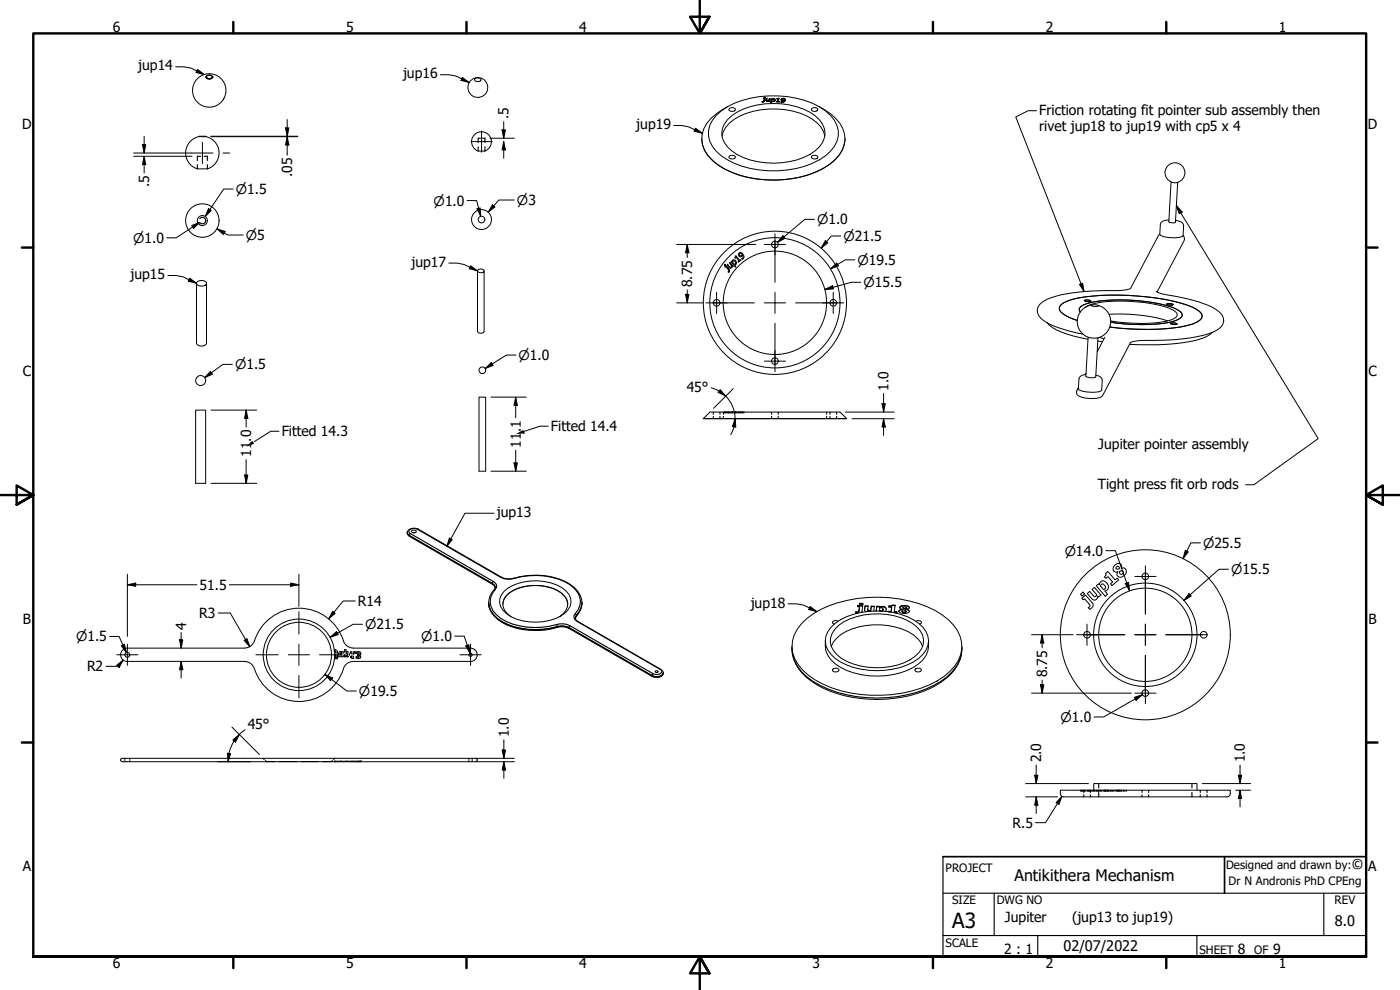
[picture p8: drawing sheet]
<svg xmlns="http://www.w3.org/2000/svg" width="420mm" height="297mm" viewBox="0 0 420 297" stroke-linecap="round" stroke-linejoin="round" font-family="sans-serif">
<defs><g id="words">
<text font-size="6.3" x="285.8" y="278.5">A3</text>
<text font-size="4.8" x="304.5" y="264.4">Antikithera Mechanism</text>
<g font-size="4.4">
<text x="405.6" y="260.8">©</text>
<text x="400.6" y="277.8">8.0</text>
<text x="319.2" y="285.4">02/07/2022</text>
</g>
<g font-size="4.2">
<text x="33.9" y="9.6">6</text>
<text x="103.8" y="9.6">5</text>
<text x="173.9" y="9.6">4</text>
<text x="243.8" y="9.6">3</text>
<text x="313.9" y="9.6">2</text>
<text x="383.8" y="9.6">1</text>
<text x="41.5" y="21.2">jup14</text>
<text x="121" y="23.5">jup16</text>
<text x="152.7" y="35.7" transform="rotate(-90 152.7 35.7)">.5</text>
<text x="311.9" y="34.4">Friction rotating fit pointer sub assembly then</text>
<text x="6.6" y="38.7">D</text>
<text x="191" y="38.8">jup19</text>
<text x="311.9" y="39.4">rivet jup18 to jup19 with cp5 x 4</text>
<text x="410.5" y="38.7">D</text>
<text x="87.7" y="53.2" transform="rotate(-90 87.7 53.2)">.05</text>
<text x="44.7" y="56.2" transform="rotate(-90 44.7 56.2)">.5</text>
<text x="39.2" y="83.8">jup15</text>
<text x="123.5" y="80">jup17</text>
<text x="207.8" y="86.2" transform="rotate(-90 207.8 86.2)">8.75</text>
<text x="6.8" y="112.9">C</text>
<text x="410.7" y="112.9">C</text>
<text x="206.1" y="117.7">45°</text>
<text x="266.7" y="117.2" transform="rotate(-90 266.7 117.2)">1.0</text>
<text x="84.5" y="131">Fitted 14.3</text>
<text x="165.4" y="129.4">Fitted 14.4</text>
<text x="75.4" y="137.1" transform="rotate(-90 75.4 137.1)">11.0</text>
<text x="156.3" y="134.3" transform="rotate(-90 156.3 134.3)">11.1</text>
<text x="329.6" y="134.6">Jupiter pointer assembly</text>
<text x="329.5" y="146.6">Tight press fit orb rods</text>
<text x="149.1" y="155.1">jup13</text>
<text x="59.9" y="176.9">51.5</text>
<text x="59.8" y="185.4">R3</text>
<text x="107.4" y="181.8">R14</text>
<text x="225.3" y="182.3">jup18</text>
<text x="6.9" y="187.2">B</text>
<text x="55.9" y="189" transform="rotate(-90 55.9 189)">4</text>
<text x="410.7" y="187.2">B</text>
<text x="26.1" y="201.5">R2</text>
<text x="314.3" y="203.3" transform="rotate(-90 314.3 203.3)">8.75</text>
<text x="74.3" y="218.8">45°</text>
<text x="152.7" y="221.2" transform="rotate(-90 152.7 221.2)">1.0</text>
<text x="312.5" y="228.8" transform="rotate(-90 312.5 228.8)">2.0</text>
<text x="373.6" y="228.8" transform="rotate(-90 373.6 228.8)">1.0</text>
<text x="303.8" y="248.3">R.5</text>
<text x="6.8" y="261.4">A</text>
<text x="410.6" y="261.4">A</text>
<text x="301.6" y="276.6">Jupiter</text>
<text x="321.7" y="276.7">(jup13 to jup19)</text>
<text x="301.4" y="286.3">2 : 1</text>
<text x="371.5" y="286.2">8</text>
<text x="382.1" y="286.2">9</text>
<text x="33.9" y="290.5">6</text>
<text x="103.8" y="290.5">5</text>
<text x="173.9" y="290.5">4</text>
<text x="243.8" y="290.5">3</text>
<text x="313.9" y="290.5">2</text>
<text x="383.8" y="290.5">1</text>
</g>
<g font-size="4">
<text x="70.8" y="58.2">⌀1.5</text>
<text x="130.1" y="61.7">⌀1.0</text>
<text x="155.2" y="61.5">⌀3</text>
<text x="73.8" y="72">⌀5</text>
<text x="245.2" y="67.3">⌀1.0</text>
<text x="40" y="72.8">⌀1.0</text>
<text x="253.2" y="72.3">⌀21.5</text>
<text x="257.3" y="79.4">⌀19.5</text>
<text x="259.2" y="86.2">⌀15.5</text>
<text x="155.6" y="108">⌀1.0</text>
<text x="70.5" y="110.8">⌀1.5</text>
<text x="319.5" y="166.7">⌀14.0</text>
<text x="361.1" y="164.4">⌀25.5</text>
<text x="369.5" y="172.2">⌀15.5</text>
<text x="109.6" y="188.8">⌀21.5</text>
<text x="22.9" y="192.4">⌀1.5</text>
<text x="126.4" y="192.3">⌀1.0</text>
<text x="107.7" y="208.8">⌀19.5</text>
<text x="318.3" y="216.6">⌀1.0</text>
</g>
<g font-size="3.5">
<text x="283.8" y="261.7">PROJECT</text>
<text x="368" y="260.8">Designed and drawn by:</text>
<text x="368.7" y="265.5">Dr N Andronis PhD CPEng</text>
<text x="285.8" y="271.3">SIZE</text>
<text x="299.1" y="271.3">DWG NO</text>
<text x="400.5" y="271.3">REV</text>
<text x="283.8" y="284">SCALE</text>
<text x="360" y="286.2">SHEET</text>
<text x="376.4" y="286.2">OF</text>
</g>
</g></defs>
<!-- layer: Hidden (ANSI) -->
<g fill="none" stroke="#000" stroke-width=".34">
<path d="M59.2 49.4v1.3M60.2 46.9h-1v1.3M61.3 46.9h.9v1.3M62.2 49.4v1.3M143.5 44.1v1.2M144.2 41.5h-.7v1.3M144.9 41.5h.6v1.3M145.5 44.1v1.2M59.9 65.6l.6-.4h.5l.6 .4 .2 .6-.2 .6-.6 .3h-.5l-.6-.3M214.1 123.6v.7M214.1 125v.6M216.1 123.6v.7"/>
<path d="M216.1 125v.6M217.1 123.6v.7M217.1 125v.6M217.4 123.8h.2M217.4 123.6v.1M217.4 123.8h.1M217.5 123.6v.1M217.5 123.8h.1M217.6 123.6v.1M217.6 123.8h.1M217.8 123.6v.1M217.8 123.8h.1"/>
<path d="M217.8 123.8h.3M217.9 123.8h.1M218.2 123.6v.1M218.2 123.8h.1M218.3 123.8h.6M218.4 123.6v.1M218.4 123.8h.1M218.5 123.6v.1M218.5 123.8h.1M218.6 123.6v.1M218.7 123.6v.1M218.7 123.8h.1"/>
<path d="M218.9 123.6v.1M218.9 123.8h.1M218.9 123.8h.4M219 123.6v.1M219 123.8h.1M219.1 123.6v.1M219.1 123.8h.1M219.4 123.8h.2M219.4 123.6v.1M219.4 123.8h.1M219.6 123.6v.1M219.6 123.8h.1"/>
<path d="M219.7 123.8h.1M219.7 123.6v.1M219.8 123.6v.1M219.8 123.8h.1M220 123.8h.3M220 123.6v.1M220.3 123.6v.1M220.3 123.8h.1M220.5 123.8h.2M220.5 123.6v.1M220.5 123.8h.1M220.6 123.6v.1"/>
<path d="M220.6 123.8h.1M220.8 123.6v.1M220.8 123.8h.1M220.8 123.8h.4M220.9 123.6v.1M220.9 123.8h.1M221.1 123.6v.1M221.1 123.8h.1M221.4 123.8h.5M221.5 123.6v.1M221.5 123.8h.1M221.6 123.6v.1"/>
<path d="M221.6 123.8h.1M221.8 123.6v.1M221.8 123.8h.1M221.9 123.6v.1M221.9 123.8h.1M222 123.6v.1M222 123.8h.1M222.1 123.8h.4M222.2 123.6v.1M222.2 123.8h.1M222.4 123.6v.1M222.4 123.8h.1"/>
<path d="M222.5 123.8h.6M222.6 123.6v.1M222.6 123.8h.1M222.8 123.6v.1M222.8 123.8h.1M222.9 123.6v.1M222.9 123.8h.1M223.1 123.6v.1M223.1 123.8h.1M223.2 123.8h.1M223.3 123.6v.1M223.3 123.8h.1"/>
<path d="M231.6 123.6v.7M231.6 125v.6M233.6 123.6v.7M233.6 125v.6M248.1 123.6v.7M248.1 125v.6M249.1 123.6v.7M249.1 125v.6M251.1 123.6v.7M251.1 125v.6M100.3 195.2l.1 .2M100.4 195.4h.1"/>
<path d="M100.5 195l-.2 .1M100.5 197h.3M100.5 195.4h.2M100.6 196.7l-.1 .1M100.6 195l.4 .1M100.8 195.5v.5M100.8 197.5l.1 .1M100.8 196.4l-.1 .3M100.9 197.3l-.1 .1M101.1 197.3l.2 .1M101.1 195.3l.2 .7M101.3 196.5v.5h-.3"/>
<path d="M101.3 197.5l-.2 .1M101.6 196.7v.3h.2M101.7 195.8l-.1 .6M102.1 196.8l-.2 .2M102.1 196.2v.3M102.2 195.9l-.1 .2M102.2 195.9h.2M102.2 195.5l-.4 .1M102.4 195.9l.1 .4M102.5 196.7v.3h.2M102.7 195.6h-.3M102.9 195.6l.1 .4"/>
<path d="M103 196.5l-.1 .5M103.4 196.4v.6h.1M103.5 195h-.1v.7M103.7 195l.1 .2M103.8 195.4l.2 .2M103.8 196.4l.1 .3M103.9 195.9l-.1 .3M104 195.9h.1M104 197h-.3M104 195.9h.2M104.1 195.6l.5 .1M104.3 196.7h-.3"/>
<path d="M104.3 196.1l.1 .4M104.6 197h-.5M104.8 195.9v.8M105.2 195.8l.1 .1M105.2 197.2l.1 .1M105.3 197h-.1M105.4 197.3l.2 .1M105.5 195.9h.1v.3M105.6 196.6v.4h-.1M105.6 195.6l-.4 .1M105.6 197.5l.2 .1M106.1 195.6l.4 .1"/>
<path d="M106.1 197l-.1 .6M106.2 195.9l-.1 .6M106.5 195.8l-.1 .1M106.8 196.1h.1M106.8 195.9v.2M106.9 197.3l.2 .2M107 197l-.1 .2M107 195.6l-.2 .2M107.1 197.1l.1 .1M107.1 196l-.3 .1M107.3 196.7l.1 .1M107.3 195.5h.4"/>
<path d="M107.3 197.2h.2M107.3 197.6h.4M107.4 196.4l-.1 .1M107.5 195.9h-.3M107.5 196.8l.2 .1M107.6 195.9l.1 .1M107.7 197.1l-.1 .1M107.7 196.9v.1M107.7 196.3l-.2 .1M107.8 196.1l-.1 .1M107.9 195.6l.3 .2M108 196.6l.1 .2"/>
<path d="M108.2 196.9v.3M108.2 197.3l-.3 .3M108.2 196.4l-.1 .1M108.2 196v.2M37.5 227.5v.4M37.5 228.2v.3M38.9 227.5v.4M38.9 228.2v.3M79 227.5l.3 .4M79.6 228.2l.4 .3M80 228.5h.1M80 228.5h2.5"/>
<path d="M83.9 228.5h5.2M90.4 228.5h5.1M96.9 228.5h2.5M99.4 228.5h.1M99.8 228.2l-.4 .3M100.3 228.5h.1M100.4 228.5h.1M100.5 228.4h.1M100.5 227.5l-.4 .4M100.5 228.5h.1M100.6 228.4l-.1 .1M100.7 228.4l.1 .1"/>
<path d="M100.9 228.4l-.1 .1M101.1 228.4l.2 .1M101.6 228.5h.1M101.8 228.4l-.2 .1M101.9 228.4h.2M102.1 228.4h.1M102.1 228.4v.1M102.1 228.5h.1M102.2 228.4l-.1 .1M102.2 228.4h.2M102.4 228.4h.1M102.5 228.5h.1"/>
<path d="M102.7 228.4l-.2 .1M102.9 228.4l.1 .1M103.4 228.5h.1M103.5 228.4l-.1 .1M103.7 228.4h.3M103.8 228.4v.1M104.1 228.4h.4M104.4 228.4v.1M104.6 228.4l.3 .1M105.2 228.5h.1M105.3 228.4l-.1 .1M105.4 228.4l.1 .1"/>
<path d="M105.5 228.5h.1M105.6 228.4h.1M105.6 228.4v.1M105.8 228.4l-.1 .1M106 228.4h.2M106.1 228.4v.1M106.4 228.4l.1 .1M106.8 228.5h.1M106.8 228.4l.1 .1M107.1 228.4l-.2 .1M107.3 228.5h.4M107.6 228.4v.1"/>
<path d="M107.7 228.4v.1M107.8 228.4v.1M108 228.4l-.1 .1M108 228.5h.1M108.1 228.4l-.1 .1M108.2 228.5h.1M140.7 227.5v.4M140.7 228.2v.3M141.7 227.5v.4M141.7 228.2v.3M324.3 237.1l.1 .2M324.5 237.3h.3"/>
<path d="M324.7 237.1v.2M325 237.3h.2M325 237.1v.2M325.1 237.1v.2M325.2 237.1v.7M325.2 238.4v.7M325.4 237.3h.4M325.5 237.1v.2M325.8 237.1v.2M326.2 237.3h.5M326.3 237.1v.2M326.6 237.1v.2"/>
<path d="M326.9 237.3h.3M327 237.1v.2M327.2 237.1v.2M327.2 237.1v.7M327.2 238.4v.7M327.4 237.3h.4M327.7 237.1v.2M328 237.3h.4M328.1 237.1v.2M328.5 237.1v.2M329 237.1v.2M329.1 237.1l.1 .2h-.5"/>
<path d="M329.4 237.3h.2M329.5 237.1v.2M329.7 237.1l-.1 .2h.3v-.2M329.7 235.1v1.3M329.7 237.1v.2M329.7 237.8v1.3M330.2 237.3h.6M330.2 237.1v.2M330.4 237.1v.2M331.2 237.1l.1 .2h.6v-.2M331.5 237.1v.2M331.6 237.1v.2"/>
<path d="M331.7 237.1v.2M331.8 237.1v.2M331.9 237.1v.2M332.4 237.2l-.3 .1M332.4 237.1v.1M332.5 237.1l-.1 .2M332.5 237.1v.2M332.6 237.3h.3M332.7 237.1v.2M333.1 237.3h.3M333.3 237.1v.2M333.7 237.2l-.1 .1"/>
<path d="M333.7 237.3h.7M333.7 237.1v.1M333.9 237.1v.2M334 237.1v.2M334.6 237.1v.2M334.9 237.1v.2M335.2 237.1v.2M335.3 237.1v.2M335.4 237.1v.2M335.5 237.1v.2M335.7 237.2l-.6 .1M335.7 237.1v.1"/>
<path d="M335.9 237.1l-.2 .2M336 237.1v.2M336.4 237.1v.2M336.5 237.1v.2M336.6 237.1v.2h-.5M337 237.3h.6M337.2 237.1v.2M338.1 237.1v.2h-.3M342.7 237.1v.7M342.7 238.4v.7M344.7 237.1v.7M344.7 238.4v.7"/>
<path d="M357.7 235.1v1.3M357.7 237.8v1.3M360.2 237.1v.7M360.2 238.4v.7M362.2 237.1v.7M362.2 238.4v.7"/>
</g>
<!-- layer: Visible (ANSI) -->
<g fill="none" stroke="#000" stroke-width=".3">
<path d="M61.8 23.1h.1M61.9 22.9l.9-.4a.69 .69 0 0 1 .7 .2 .69 .69 0 0 1 .1 .8 1.22 1.22 0 0 1-1.8-.4zM63.8 23.1h.1M142.7 23.5a1.13 1.13 0 0 1 1.7 .5 1.18 1.18 0 0 1-2-.1zM215 34.6a21.6 21.6 0 0 1 13-5.6 28.3 28.3 0 0 1 19.7 4.3 7.8 7.8 0 0 1 2.7 10.6 18.3 18.3 0 0 1-11.5 6.7 30.8 30.8 0 0 1-20.6-2.7 9.3 9.3 0 0 1-5.7-8.7l.4-1.6 .8-1.5zM218.3 32a13 13 0 0 0-7.6 8.2 8.3 8.3 0 0 0 3.2 8 28.1 28.1 0 0 0 19.7 5.8 27.3 27.3 0 0 0 16.7-5.8 8.1 8.1 0 0 0 .5-12.7l-1.6-1.4-3.3-2.1M218.3 35.9a18.3 18.3 0 0 1 13.8-4.8 19.5 19.5 0 0 1 13.8 4.8 6 6 0 0 1-1.3 9.3 23.1 23.1 0 0 1-19.5 2.8 11.5 11.5 0 0 1-8.3-6.6 5.7 5.7 0 0 1 1.5-5.5zM218.7 32.8a1.16 1.16 0 0 1 2 .2 1.16 1.16 0 0 1-2-.2zM229.1 29.5l.5-.1-.3 1.2h-.6l.4-.2M229.1 29.4l.3 .2-.3 1v-.2M229.4 29.6h.2M229.4 29.6l-.3 .8"/>
<path d="M229.4 29.2l.3 .1v-.1l-.3 .1M229.9 30.2l.1-.7h.3l-.1 .9M230 29.5v.8h.8M230 29.7h.2M230.1 30.2h.7M230.8 30.3h.1M230.9 29.5l-.1 .8 .1-.6M231.1 29.7l-.2-.2 .2 .1-.1 .8h-.2M231.5 29.7v-.1l-.2 1.2h.2l.1-.4h.9l.2-.3M231.5 29.6l.2 .2M231.6 30.3h.7l.1-.5h-.7l-.1 .6M232.3 29.8l.4 .3"/>
<path d="M232.4 30l-.2 .5M232.7 30.1l-.2-.4h-1l-.2 1.1M233 30.4l1 .1h-.4M233.2 29.7h.3l-.1 .9M233.3 30.5l-.3 .1M233.6 29.4l-.4 .2M233.6 29.6l.2-.2-.2 1.2M233.8 29.6l-.3 .1-.2 .9M234.4 30.5v.2zM234.7 29.9l.1 .4M234.8 29.7l-.4 .3M235.3 29.7l.1 .6v-.4"/>
<path d="M235.4 30.2l-.5 .4-.4-.1 .2 .2a.68 .68 0 0 0 .8-.3 .68 .68 0 0 0-.1-.9l-.7 .1-.3 .3 .2 .3h.8l-.2 .4M235.4 30.3h.1M235.7 30l-.6-.4-.4 .3 .1 .2h.6M243.8 32.5l1.1-.2 .5 .3v.4a1.12 1.12 0 0 1-1.9-.2zM59.2 50.7a5.1 5.1 0 0 1-2.6-7.8 5.1 5.1 0 0 1 8.2 0 5.1 5.1 0 0 1-2.6 7.8M59.2 50.7h3M59.7 41h2.1M145.5 45.3a2.98 2.98 0 0 0 1.4-4.6 2.98 2.98 0 0 0-4.8 0 2.98 2.98 0 0 0 1.4 4.6h2M210.6 41.6a9.3 9.3 0 0 0 4.5 7.6 32.5 32.5 0 0 0 27.8 3.2 16.3 16.3 0 0 0 10-7.5l.5-1.6 .2-1.7M216.7 40.8a10.1 10.1 0 0 1 7.4-6.8 24.3 24.3 0 0 1 19.7 1.8 7.6 7.6 0 0 1 3.7 5M219 46.7a1.13 1.13 0 0 1 1.7 .5 1.18 1.18 0 0 1-2-.1zM243.8 46.7l1.1-.1 .5 .3v.3a1.14 1.14 0 0 1-1.9-.1z"/>
<path d="M351.5 54.6l-.7 12 1.3 .3 .7-.2 .6-12M217.5 80l.4-.3 1 1.2 .1 .4-.2 .3h-.3l.2-.3-.1-.3-.8-1-.2 .2zM217.6 79.3l.2 .2-.2 .2-.2-.2zM218.2 79.5l.2-.2 .8 .9h.2l.2-.4-.7-.9 .2-.2 .9 1.2-.8 .6zM219.4 78.5h.3l.2-.5a.77 .77 0 0 1 1 .5 .77 .77 0 0 1-.4 1l.4 .5-.2 .1zM220 78.3l.6 .2 .1 .7-.4 .1-.5-.7zM220.7 76.9l.2-.2 1.1 1.4 .2-.2 .2 .1-.8 .7-.1-.2 .3-.2-.9-1.1-.3 .1zM221.9 75.9a1.07 1.07 0 0 1 1.2 .6 1.07 1.07 0 0 1-.3 1.3l-.2-.2 .5-.5-.2-.5-.3 .3-.6 .1-.4-.7zM222 76.1l.2-.1 .5 .3-.2 .4h-.5zM348.1 70.3l-.5 .4-8.3 15.8a10.2 10.2 0 0 1-4.8 .7 61.7 61.7 0 0 0-18.9 2.1 5.4 5.4 0 0 0-4.3 3.6 4.5 4.5 0 0 0 3.1 4 41.1 41.1 0 0 0 10.7 3.4M350.8 66a2.94 2.94 0 0 0-2.5 1l-.2 3.3a5.9 5.9 0 0 0 4.5 1.1 3.2 3.2 0 0 0 2.4-.7l.2-2.9a1.62 1.62 0 0 0-1.7-1.5l-.7-.2M355 70.6a1.43 1.43 0 0 1 .3 1.6l-8 15.4"/>
<path d="M59 85v18a1.73 1.73 0 0 0 3 0v-18M59.2 84.6a2.03 2.03 0 0 1 2.8 .3 1.63 1.63 0 0 1-1.5 1 1.63 1.63 0 0 1-1.5-1zM143.3 81.3v18.1a1.14 1.14 0 0 0 2 0v-18.1M143.6 80.8h1.2l.4 .2 .1 .4a1.13 1.13 0 0 1-2-.2zM314.2 96.8a15.2 15.2 0 0 0 8 4l4.3 1M323.3 96.2a12 12 0 0 1-5-2.7l-.4-.7a2.57 2.57 0 0 1 2.4-2.4 54.4 54.4 0 0 1 21.2-1.6 46.5 46.5 0 0 1 17.6 4l1.5 1.4a1.95 1.95 0 0 1-1.5 2.5 44.4 44.4 0 0 1-17.6 2.1l-8.5-.6M324.2 93.6l-.3-.6v-.5a5.8 5.8 0 0 1 3.9-1.8 52.4 52.4 0 0 1 24.9 1.9l1.8 1.1 .3 .6v.6a5.5 5.5 0 0 1-3.8 1.8 56.2 56.2 0 0 1-17.7 0M325.4 90.2l.8-.2 1.2 .3-1.4 .2zM325.8 92.2a17.2 17.2 0 0 1 8.8-1.8 42.2 42.2 0 0 1 17.4 2.6l1.2 1.1 .1 .5a4 4 0 0 1-3.3 1.8 48.6 48.6 0 0 1-16.7-.1M327.6 91.7l1.3 .3 .7-.2M327.6 91.7h.1M327.6 91.7a1.82 1.82 0 0 1 2 .1"/>
<path d="M327.7 91.5a5 5 0 0 0-3.7 7.5 5 5 0 0 0 8.3 .5 5 5 0 0 0-2.8-7.9M329.6 91.8h.1M332.8 94.3a50.2 50.2 0 0 1 17.6 2M347 87.4l2.1 .9a52 52 0 0 1 15.3 4.2l.8 .5a3.3 3.3 0 0 1 2 3.1 3.3 3.3 0 0 1-2.1 3 40.8 40.8 0 0 1-16.5 3 33.3 33.3 0 0 0-8.8 .5l-.5 .2M350.1 91.2l1.4-.1 .6 .3-1.4 .1zM351.3 97.1l1.4-.2 .6 .3-.8 .2zM363.9 99.7a16.5 16.5 0 0 1-9.1 3.2 83 83 0 0 1-15.8 .4M143.8 119.2h2v22.2h-2zM325.9 112.4a1.98 1.98 0 0 0-2.1 1.3l-.2 3a5.9 5.9 0 0 0 4.6 1 2.98 2.98 0 0 0 2.4-.6l.2-2.9a1.78 1.78 0 0 0-1.9-1.6M325.9 112l-.2 .4M326.6 101.2l-.7 11.7 1.8 .5 1.1-.3 .7-11.8M329.5 102.3l1.4 .2"/>
<path d="M329.9 101.2l1.4 .5M331.6 101.2l-2.3 4.3M339.3 102.7l-8.3 15.9a4.9 4.9 0 0 1-4.2 .9l-1.8-.2a1.73 1.73 0 0 1-1.8-1 1.73 1.73 0 0 1 .5-2.1M58.7 123h3v22h-3zM211.1 125.6l2-2h39l2 2zM211.1 125.6h43M123.6 159.2l.8-.2 .6 .5a.94 .94 0 0 1-1.5 0zM124 159.8h.5M148.6 176.3l-.1 .3a5.9 5.9 0 0 0 1 9.4 20.8 20.8 0 0 0 17.6 2.3 4.8 4.8 0 0 1 3.7 .3l24.9 14.4a2.15 2.15 0 0 0 3.4-1.1l-.2-.6-.5-.4-25-14.4a1.01 1.01 0 0 1-.4-1.6 5.8 5.8 0 0 0-1.3-9.1 21.7 21.7 0 0 0-18.5-2.1l-1.9-.2-.8-.3-24.9-14.4a2.27 2.27 0 0 0-3.4 1.1l.2 .6 .5 .4 24.9 14.4 .6 .5 .2 .5M151.2 177.5a15.6 15.6 0 0 1 15.9-2 6.2 6.2 0 0 1 4.3 5.1 5.4 5.4 0 0 1-3.2 4.3 16.3 16.3 0 0 1-16.1-.7 4.2 4.2 0 0 1-.9-6.7zM324.3 178.3l.7-.6 .5 .5-.8 .6zM324.7 179.5l1.1-1 2 2.4a1.22 1.22 0 0 1-.8 1.9l-.4-.5 .5-.4v-.4l-1.6-1.9-.4 .4z"/>
<path d="M326.3 178.1l.7-.7 1.5 1.7 .4-.2 .2-.4-1.4-1.6 .8-.6 1.9 2.2-.7 .6-.2-.2a1.03 1.03 0 0 1-.7 1.1 1.03 1.03 0 0 1-1.2-.4zM329 175.8l.7-.6 .2 .2a1.17 1.17 0 0 1 1-1.1 1.17 1.17 0 0 1 1.3 .6 1.33 1.33 0 0 1 .5 1.4 1.33 1.33 0 0 1-1.1 1l.8 1-.7 .6zM330.5 175.3a.88 .88 0 0 1 1.1 .5 .88 .88 0 0 1-.4 1.1l-1-1.1zM331.9 172l.6-.5 2.1 2.5 .7-.5 .4 .5-2 1.7-.4-.5 .6-.6-1.4-1.6-.6 .6-.4-.5 .4-.5zM334.6 169.5a1.21 1.21 0 0 1 1.8-.2l.2 .5-.1 .7a1.11 1.11 0 0 1 1.4 .3 1.11 1.11 0 0 1-.1 1.4 1.44 1.44 0 0 1-1.1 1 1.44 1.44 0 0 1-1.5-.6l.2-1a1.12 1.12 0 0 1-1.4-.7 1.12 1.12 0 0 1 .6-1.4zM335.1 170l.3-.1 .4 .1 .2 .6-.8 .2-.3-.5zM335.9 171.5l.9-.2a.57 .57 0 0 1 .2 .8 .57 .57 0 0 1-.9 0zM336.5 170.5h.1M38.2 194.5a2.01 2.01 0 0 0-2 2 2.01 2.01 0 0 0 2 2M38.2 198.4l35.3 .1 1 .2 1 .5 .8 1.4M38.2 194.5h35.2M76.3 192.3l-.5 1-.8 .7-1.5 .4"/>
<path d="M103.1 192.3l.9 1.4 .9 .5 1 .2M103.1 192.4a14 14 0 0 0-13.4-9.9 14 14 0 0 0-13.3 9.9M106 194.5h35.2a2.01 2.01 0 0 1 2 2 2.01 2.01 0 0 1-2 2l-35.2-.1a3.6 3.6 0 0 0-3.3 3.4 14 14 0 0 1-13.6 8.7 14 14 0 0 1-12.7-9.9M150.9 181.3a4.8 4.8 0 0 1 2.9-4 14.7 14.7 0 0 1 14.9 .9l1 .9 .5 1.1 .2 1.1M153.4 185.1a4.2 4.2 0 0 1-2.1-5.3 9.9 9.9 0 0 1 8.4-4.1 12.3 12.3 0 0 1 9.6 3.1 3.6 3.6 0 0 1-.3 5.3l-1.1 1M237.7 193.9a12 12 0 0 0 6 10.6 36.1 36.1 0 0 0 24.4 5.1 29 29 0 0 0 17.4-7.5 10.7 10.7 0 0 0 3.2-8.2M240.5 187.1a25.5 25.5 0 0 1 13.8-7 40.3 40.3 0 0 1 26.3 3.1 13.9 13.9 0 0 1 8 9.6 11 11 0 0 1-5.3 10.2 38.2 38.2 0 0 1-28.2 4.9 27.3 27.3 0 0 1-14.2-6.8 9.5 9.5 0 0 1-.4-14zM247.7 192.3a7.6 7.6 0 0 0 4.5 7.9 24.2 24.2 0 0 0 22 0 7.6 7.6 0 0 0 4.5-7.9M249.4 188.2a18.3 18.3 0 0 1 13.8-4.9 19.5 19.5 0 0 1 13.8 4.9 5.7 5.7 0 0 1 0 8.1 18.6 18.6 0 0 1-13.8 4.9 20.8 20.8 0 0 1-12.5-3.6 6.1 6.1 0 0 1-1.3-9.4zM249.5 193.9a10.9 10.9 0 0 1 8.2-5.8 21.5 21.5 0 0 1 16.3 2.3l2.3 2.2 .6 1.3M250.6 188.7a17 17 0 0 1 13.2-4.5 17.4 17.4 0 0 1 11.4 4 5.4 5.4 0 0 1-.6 8.8 20.9 20.9 0 0 1-18.6 2.2 8.8 8.8 0 0 1-6.8-6.6l.1-1.3 .5-1.3zM251.5 186.4a1.23 1.23 0 0 0-1.7 .3l.5 .6"/>
<path d="M256.8 183.6v.4l.3 .1M256.9 183.8v-.2h.6l.2-.2 .2-1.3-.3 1.6-.8 .1v.2M256.9 183.6l-.1 .2M257.4 181.8v-.2v.4l.5 .1M257.4 181.6l1.5 .1-.3 2M258 181h1v.5l-1.1-.1zM258 181v.4M258 181.2h1M258.9 181.9l-1.5-.1v.2M259.6 181.9l1-.1-.1 1.2M259.6 181.8l-.1 1.3 .5 .4M260.4 182.9l.1 .3"/>
<path d="M260.5 183.2h.8M260.5 183l.8 .2M260.5 183v.2M260.5 181.9h-.9l-.1 1.2M261.3 183.4h-.1M261.5 182l-.2 1.1M261.5 181.8l.9 .1-.2 1.4M262.4 182h-.9l-.2 1.2M263.1 181.9l-.2 1.4M263.1 182.1l-.1 1.2M264 182.4l.9 .1 .1 .6-.4 .2h-.7zM264.1 182.1a1.13 1.13 0 0 1 1.2-.2 1.13 1.13 0 0 1 .7 1"/>
<path d="M264.1 182.1h.4a1.06 1.06 0 0 1 1.5 .7M264.1 182.1h-1v-.2h1v.2M265 182.7l-.2 .7M266 182.9l-.4 .6M266.6 183.5h.1M266.6 183.4l.8 .1M266.8 181.8l-.1 .4h.9l-.2 1.4M266.8 181.8v.4M267.5 181.9l-.7 .1M267.5 181.8v.1M267.5 181.8h-.7M267.6 182.2l-.2 1.4h-.6"/>
<path d="M267.8 181.6l-.3 .2M267.8 181.7l-.3 .2M268.6 181.7l-.8-.1h.8l-.2 1.9M269.2 183.7l-.8-.2h.8v.4h-.6M270 182.4a2.15 2.15 0 0 1 3 0M270.6 183h.1M270.6 183l-.9 .5M270.6 182.8l-.6-.6a2.04 2.04 0 0 1 3 .1l-.8 .5M270.6 182.8v.2zM270.6 182.8l-.6 .2-.3 .3 .3 .5 .6 .2a2.18 2.18 0 0 0 2.3-.5M270.7 183.3l.1 .4 .9 .1M270.8 183.1l.3-.1 .8 .2a.61 .61 0 0 1-.6 .5 .61 .61 0 0 1-.6-.4z"/>
<path d="M271 182.3a.56 .56 0 0 0 .4 .4 .56 .56 0 0 0 .6-.2M271 182.2l.5-.1 .5 .2M271 182.2l.3 .3M271.3 182.5l.4 .2M271.3 182.5v.2M271.7 183.6v.2M271.7 182.7v.1M271.9 183.4l-.2 .4M272 182.5h.1M272 182.3l-.3 .4M272 182.3v.2M272.2 182.8l.7 .7"/>
<path d="M272.2 182.8l.6 .3 .1 .4M274.8 186.4a1.23 1.23 0 0 1 1.8 .3l-.6 .6M196.6 201.4l.7-.2 .3 .3-.6 .3-.4-.1zM249.8 200.9a1.16 1.16 0 0 1 2 .3 1.16 1.16 0 0 1-2-.3zM274.8 200.6l1.2-.1 .4 .3 .1 .4a1.12 1.12 0 0 1-1.9-.3zM36.2 228l.4 .5M36.6 227.5l-.4 .5M36.7 227.5h106l.5 .5M143.2 228l-.5 .5h-106M318.2 238.1v-1h51v1M318.2 238.1a.99 .99 0 0 0 1 1h49a1 1 0 0 0 1-1M328.3 237.1v-2h30.9v2"/>
<circle cx="62.8" cy="27.1" r="5"/>
<circle cx="143.4" cy="26.3" r="2.98"/>
<circle cx="352.6" cy="51.9" r="3"/>
<circle cx="60.7" cy="66.2" r="5"/>
<circle cx="60.7" cy="66.2" r="1.5"/>
<circle cx="144.5" cy="65.9" r="2.98"/>
<circle cx="144.5" cy="65.9" r=".99"/>
<circle cx="232.6" cy="73.4" r=".99"/>
<circle cx="215.1" cy="90.9" r=".99"/>
<circle cx="232.6" cy="90.9" r="19.5"/>
<circle cx="232.6" cy="90.9" r="21.5"/>
<circle cx="232.6" cy="90.9" r="15.5"/>
<circle cx="250.1" cy="90.9" r=".99"/>
<circle cx="60.2" cy="114.2" r="1.5"/>
<circle cx="144.8" cy="111.1" r=".99"/>
<circle cx="232.6" cy="108.3" r=".99"/>
<circle cx="343.7" cy="172.9" r=".99"/>
<circle cx="38.2" cy="196.5" r=".74"/>
<circle cx="89.7" cy="196.5" r="10.7"/>
<circle cx="89.7" cy="196.5" r="9.8"/>
<circle cx="141.2" cy="196.5" r=".49"/>
<circle cx="326.2" cy="190.5" r=".99"/>
<circle cx="343.7" cy="190.5" r="25.5"/>
<circle cx="343.7" cy="190.5" r="14"/>
<circle cx="343.7" cy="190.5" r="15.5"/>
<circle cx="361.3" cy="190.5" r=".99"/>
<circle cx="343.7" cy="207.9" r=".99"/>
</g>
<!-- layer: Hidden (ANSI) -->
<g fill="#000">
<circle cx="107.3" cy="196.4" r=".17"/>
<circle cx="107.3" cy="196.8" r=".17"/>
<circle cx="108.2" cy="228.4" r=".17"/>
<circle cx="108.3" cy="228.4" r=".17"/>
</g>
<!-- layer: Visible Narrow (ANSI) -->
<g fill="none" stroke="#000" stroke-width=".34">
<path d="M61.8 23.1a1.13 1.13 0 0 0 2 0M62.2 22.7a1.01 1.01 0 0 1 1.5 .4 1.04 1.04 0 0 1-1.8-.1zM228.9 30.5v.1M229.2 30.3v.1M229.9 30v.2M230.1 30.2v.1M230.4 30.3v.1M231.9 30.4v.1M232.2 29.6v.1M232.4 30.1v.2M234.4 29.9v.1M234.7 29.6v.1"/>
<path d="M234.7 30.6v.1M234.8 30.1v.2M235 30.1v.2M235.1 29.5v.1M235.4 30v.2M235.5 29.7v.1M122.2 159.9l.6 .8M122.2 159.8l.6 .8M125.3 158.8a2.07 2.07 0 0 0-2.6 .5l.4 .8M125.3 158.8l24.9 14.4M125.6 158.8h-.3M122.8 160.6v.1"/>
<path d="M122.8 160.7l.1 .2M122.8 160.7l24.9 14.4M122.8 160.6l24.9 14.5M123.1 160.1l-.3 .5M123.1 160.1l25 14.4M147.7 175.1l.8 .7 .1 .5M147.7 175.1l.1 .2M148.1 174.5a1.41 1.41 0 0 1 .6 2.3 5.1 5.1 0 0 0 .3 7.6 17.6 17.6 0 0 0 13.6 3.8l2.3-.3a7.8 7.8 0 0 1 6.1-.2M148.1 174.5l-.4 .5 .5 .4 .4 .9M148.7 176.8l-.4 .1M150.2 173.2a5.6 5.6 0 0 0 4.1 .4 21.1 21.1 0 0 1 16.7 1.8 6.1 6.1 0 0 1 3 6.2l-.5 1.3-.9 1.2a1.41 1.41 0 0 0 .6 2.4M150.5 173.2h-.3"/>
<path d="M154.2 173.5l.1 .1M146.6 180.9a8.1 8.1 0 0 0 5.9 6.6 24.1 24.1 0 0 0 15.6 .4l2.6 .4M146.6 180.8a8.1 8.1 0 0 0 5.9 6.6 22.8 22.8 0 0 0 14.7 .6l-.1 .3M167 187.4l.2 .6a5 5 0 0 1 3.5 .3M170.7 188.3l25 14.5M170.8 188.6l-.1-.2 25 14.4M171 187.7l-.3 .6M171 187.7l25 14.4M172.6 184.1l.4 .5v.3M173.2 186.5l25 14.4M173.2 186.5h.2M174.7 180.8a7.1 7.1 0 0 1-1.9 4.2l-.1 .5 .1-.4a6.8 6.8 0 0 0 1.9-4.2"/>
<path d="M237.7 194.7a12.5 12.5 0 0 0 6.4 9.8 39.4 39.4 0 0 0 30.9 3.3 21.2 21.2 0 0 0 12-7.9l1-1.7 .5-1.7 .2-1.8M257.3 183.6v.2M257.8 183.2v.2M259.5 182.9v.1M260.8 183.2v.1M265 181.9v.2M265 182.9v.1M269.7 183.3v.1M270 182.2v.1M270.5 181.8v.2M271.3 183.7v.1M271.6 181.6v.2"/>
<path d="M271.9 183.4v.2M272 182.3v.2M272.6 181.9v.1M195.7 202.8v.2M198.2 200.9l.3 .3 .1 .4a1.78 1.78 0 0 1-2.6 .5M198.2 200.9h.2M199.1 202a2.36 2.36 0 0 1-3.4 .8M199.1 201.9a2.36 2.36 0 0 1-3.4 .8l.3-.6"/>
</g>
<circle cx="264.3" cy="183.3" r=".17" fill="#000"/>
<!-- layer: Border (ANSI) -->
<g fill="none" stroke="#000" stroke-width=".72">
<path d="M70 6.6v3.4M140 6.6v3.4M210 0v10l-2.9-5h5.8l-2.9 5 2.9-5M280 6.6v3.4M350 6.6v3.4M6.6 74.3h3.4M410 74.3h3.4M0 148.5h10l-5-2.8v5.7l5-2.9-5 2.9M420 148.5h-10l5-2.8v5.7l-5-2.9 5 2.9M6.6 222.8h3.4M410 222.8h3.4M10 287v-277h400v277h-400h400"/>
<path d="M70 287v3.5M140 287v3.5M212.9 292l-2.9-5 2.9 5h-5.8l2.9-5v10M280 287v3.5M350 287v3.5"/>
</g>
<!-- layer: Title (ANSI) -->
<path d="M283 257h127v30h-127M367.5 257v11" fill="none" stroke="#000" stroke-width=".51"/>
<path d="M283 257v30M283 268h127M298.4 268v12.7M397.3 268v12.7M283 280.7h127M311.4 280.7v6.3M359.2 280.7v6.3" fill="none" stroke="#000" stroke-width=".34"/>
<!-- layer: Symbol (ANSI) -->
<g fill="none" stroke="#000" stroke-width=".3">
<path d="M52.7 20.1h2.5l2.1 .3 4 2M59.3 20.8l2 1.6-2.5-.7zM132.2 22.4h2.5l2.1 .4 4 2M138.8 23.2l2 1.6-2.5-.7zM202.2 37.7h2.5l2.1 .4 4 1.9M208.7 38.5l2.1 1.5-2.5-.6zM311.1 33.2h-2.5l-3.8 1.9 20.5 52.4M134.7 78.9h2.5l2.1 .5 4 1.9M141.3 79.7l2 1.6-2.5-.7zM353.1 61.7l1.7 1.9-.9 .5zM353.1 61.7l42.5 69.9-19.3 13.8h-2.5M50.4 82.7h2.5l2.1 .4 4 1.9"/>
<path d="M56.9 83.5l2.1 1.5-2.5-.6zM324 85.3l.9-.3 .4 2.5zM83.7 129.4h-2.5l-4.9 3.1M157.1 129.4l.2 .6h-.2M164.5 127.9h-2.4l-5 1.6M148.3 154h-8.8l-5.4 9.9M134.9 161.4l.8 .5-1.6 2zM236.5 181.2h2.5l2.1 .4 4.1 1.9M243.1 182l2.1 1.5-2.5-.6z"/>
</g>
<g fill="#000">
<path d="M59.3 20.8l2 1.6-2.5-.7z" fill-rule="evenodd"/>
<path d="M138.8 23.2l2 1.6-2.5-.7z" fill-rule="evenodd"/>
<path d="M208.7 38.5l2.1 1.5-2.5-.6z" fill-rule="evenodd"/>
<path d="M353.1 61.7l1.7 1.9-.9 .5z" fill-rule="evenodd"/>
<path d="M56.9 83.5l2.1 1.5-2.5-.6z" fill-rule="evenodd"/>
<path d="M141.3 79.7l2 1.6-2.5-.7z" fill-rule="evenodd"/>
<path d="M324 85.3l.9-.3 .4 2.5z" fill-rule="evenodd"/>
<path d="M73.9 134.1l1.8-1.8 .6 .8z" fill-rule="evenodd"/>
<path d="M154.8 130.3l2.2-1.3 .3 1z" fill-rule="evenodd"/>
<path d="M134.9 161.4l.8 .5-1.6 2z" fill-rule="evenodd"/>
<path d="M243.1 182l2.1 1.5-2.5-.6z" fill-rule="evenodd"/>
</g>
<!-- layer: Dimension (ANSI) -->
<g fill="none" stroke="#000" stroke-width=".3">
<path d="M85.7 38.4h1l-.5 2.5zM86.2 35.9v5M150.7 39h1l-.5 2.5zM151.2 36.5v5M40.1 46.9h17.6M40.1 45.9h17.5M42.8 43.4h.9l-.4 2.5zM43.3 46.9l.4 2.5h-.9zM43.3 40.9v5M43.3 46.9v5M63.2 40.9h26.2M63.3 41h26.1"/>
<path d="M70 56.7h-2.9l-5.5 8.2M86.2 41l.5 2.5h-1zM86.2 41v5.6M147.1 41.5h7.2M151.2 42.5l.5 2.5h-1zM151.2 42.5v5M57.5 67.7l2.4-1-1.8 1.8zM59.9 66.7l-7 4.7h-2.9M62.6 62.6l.8 .5-1.8 1.8zM65.1 68.7l2.4 .8-.5 .8zM65.1 68.7l3.3 1.8h4.6M140.2 60.2h2.8l1.3 4.7"/>
<path d="M143.2 62.6l.9-.2 .2 2.5zM147.8 61.5l.7 .6-2 1.6zM154.3 60h-4.6l-3.2 3.7M203.1 73.3h23.7M206.2 73.3l.6 2.5h-1.1zM206.2 73.3v3.9M234.9 70.7l.7 .8-2.3 1.2zM244.4 65.8h-2.8l-8.3 6.9M247.7 72.2l.8 .6-2 1.7zM252.3 70.8h-2.8l-3 3.7M256.5 78h-2.8l-4.5 2.7M203.1 90.9h7.8"/>
<path d="M205.7 88.3h1.1l-.6 2.6zM206.2 87v3.9M247.6 86.9l2.3-1.2 .2 1zM249.2 80.7l1.9-1.8 .5 .9zM258.4 84.7h-2.9l-7.9 2.2M63.2 111.4l.6 .9-2.4 1zM69.7 109.3h-2.8l-5.5 4M145.6 110.6l1.8-1.8 .6 .8zM147.4 119.2h10.5M154.8 119.2l.5 2.5h-1zM154.8 119.2v6.2M154.9 106.5h-2.9l-6.4 4.1"/>
<path d="M213.4 116.4l1.5 .5a9.5 9.5 0 0 1 4.4 3.9l1 2.3 .3 2.5M216.2 116.9l1.6 2-2.3-1.2zM220 116.6l-5.8 5.9M265.2 118.1v5.5M63.3 123h13.7M73.9 123l.5 2.5h-1zM73.9 123v5.2M73.9 137.9v7.1M154.3 138.9h1l-.5 2.5zM154.8 135.1v6.3M220.6 125.6l.2 2.5-1-.1zM220.6 125.6l-.3 2.5-1 2.3"/>
<path d="M253.7 123.6h14.7M255.7 125.6h12.7M264.7 121.1h1l-.5 2.5zM265.2 125.6l.5 2.5h-1zM265.2 125.6v5M63.3 145h13.7M73.4 142.5h1l-.5 2.5zM147.4 141.4h10.5M38.2 175.5l2.5-.6v1zM38.2 175.5h20.9M38.2 172.3v18.7M68.8 175.5h20.9"/>
<path d="M87.2 174.9l2.5 .6-2.5 .4zM89.7 172.3v9.6M331.9 165.2h2.8l4.3 12.1M337.7 175.1l1-.4 .3 2.6zM355.7 165.1l.9 .5-1.6 2zM356.8 178.1l.7 .7-2.2 1.4zM360.3 162.9h-2.9l-2.4 4.7M368.7 170.8h-2.9l-10.5 9.4M32.9 191h2.8l2.2 4.8M35 199.6l2-1.6-1.2 2.3zM36.4 193.7l.9-.4 .6 2.5zM37 198l-1.6 2-3.6-.1"/>
<path d="M53.9 192h1l-.5 2.5zM54.4 198.4l.5 2.5h-1zM54.4 189.8v4.7M54.4 198.4v5M65.4 183.9h3.7l5.9 10.1M73.3 192.1l.8-.5 .9 2.4zM99.1 191.2l1.9-1.7 .5 .9zM99.8 183.4l.8 .7-2 1.6zM106.6 180.3h-3.6l-4.4 5.4M108.8 187.3h-2.8l-6.9 3.9M136.5 190.9h2.8l1.8 5.1M139.8 193.8l.9-.4 .4 2.6z"/>
<path d="M309.6 190.4h12.5M312.8 190.4l.5 2.5h-1zM312.8 190.4v3.9M69.6 218.1l8.3 8.3M73.5 219l-1.7 1.4M97.5 202.3l2.3 1.1-.6 .8zM97.5 202.3l6.6 5h2.9M309.6 208h30M312.3 205.5h1l-.5 2.5zM312.8 204.1v3.9M340.4 209.2l2.5-.8-1.9 1.7zM342.9 208.4l-11.7 6.7h-2.9"/>
<path d="M65.3 228.5h9.8M68.2 226l1 .1-.7 2.4zM69.9 222l1.9-1.6-1.1 2.3zM70.3 222.3l-1.4 3.2-.4 3M71.8 220.4l-1.5 1.9M142.8 228.5h11.6M142.8 227.5h11.6M150.7 225h1l-.5 2.5zM151.2 228.5l.5 2.5h-1zM151.2 222v5.5M151.2 228.5v5M307.8 235.1h18.8"/>
<path d="M307.8 239.1h9.6M310.5 232.6h1l-.5 2.5zM311 239.1l.5 2.5h-1zM311 229.6v5.5M311 239.1v5M318.7 239l-.9 2.3-.9-.5zM318.7 239l-4.9 7.8h-3M360.8 235.1h14.5M370.8 237.1h4.5M371.6 232.6h1l-.4 2.5zM372.2 237.1l.4 2.5h-1zM372.2 229.6v5.5"/>
<path d="M372.2 237.1v5"/>
</g>
<g fill="#000">
<path d="M85.7 38.4h1l-.5 2.5z" fill-rule="evenodd"/>
<path d="M150.7 39h1l-.5 2.5z" fill-rule="evenodd"/>
<path d="M42.8 43.4h.9l-.4 2.5z" fill-rule="evenodd"/>
<path d="M43.3 46.9l.4 2.5h-.9z" fill-rule="evenodd"/>
<path d="M86.2 41l.5 2.5h-1z" fill-rule="evenodd"/>
<path d="M151.2 42.5l.5 2.5h-1z" fill-rule="evenodd"/>
<path d="M57.5 67.7l2.4-1-1.8 1.8z" fill-rule="evenodd"/>
<path d="M62.6 62.6l.8 .5-1.8 1.8z" fill-rule="evenodd"/>
<path d="M65.1 68.7l2.4 .8-.5 .8z" fill-rule="evenodd"/>
<path d="M143.2 62.6l.9-.2 .2 2.5z" fill-rule="evenodd"/>
<path d="M147.8 61.5l.7 .6-2 1.6z" fill-rule="evenodd"/>
<path d="M206.2 73.3l.6 2.5h-1.1z" fill-rule="evenodd"/>
<path d="M234.9 70.7l.7 .8-2.3 1.2z" fill-rule="evenodd"/>
<path d="M247.7 72.2l.8 .6-2 1.7z" fill-rule="evenodd"/>
<path d="M249.2 80.7l1.9-1.8 .5 .9z" fill-rule="evenodd"/>
<path d="M205.7 88.3h1.1l-.6 2.6z" fill-rule="evenodd"/>
<path d="M247.6 86.9l2.3-1.2 .2 1z" fill-rule="evenodd"/>
<path d="M63.2 111.4l.6 .9-2.4 1z" fill-rule="evenodd"/>
<path d="M145.6 110.6l1.8-1.8 .6 .8z" fill-rule="evenodd"/>
<path d="M216.2 116.9l1.6 2-2.3-1.2z" fill-rule="evenodd"/>
<path d="M73.9 123l.5 2.5h-1z" fill-rule="evenodd"/>
<path d="M154.3 138.9h1l-.5 2.5z" fill-rule="evenodd"/>
<path d="M154.8 119.2l.5 2.5h-1z" fill-rule="evenodd"/>
<path d="M220.6 125.6l.2 2.5-1-.1z" fill-rule="evenodd"/>
<path d="M264.7 121.1h1l-.5 2.5z" fill-rule="evenodd"/>
<path d="M265.2 125.6l.5 2.5h-1z" fill-rule="evenodd"/>
<path d="M73.4 142.5h1l-.5 2.5z" fill-rule="evenodd"/>
<path d="M38.2 175.5l2.5-.6v1z" fill-rule="evenodd"/>
<path d="M87.2 174.9l2.5 .6-2.5 .4z" fill-rule="evenodd"/>
<path d="M337.7 175.1l1-.4 .3 2.6z" fill-rule="evenodd"/>
<path d="M355.7 165.1l.9 .5-1.6 2z" fill-rule="evenodd"/>
<path d="M356.8 178.1l.7 .7-2.2 1.4z" fill-rule="evenodd"/>
<path d="M36.4 193.7l.9-.4 .6 2.5z" fill-rule="evenodd"/>
<path d="M53.9 192h1l-.5 2.5z" fill-rule="evenodd"/>
<path d="M73.3 192.1l.8-.5 .9 2.4z" fill-rule="evenodd"/>
<path d="M99.8 183.4l.8 .7-2 1.6z" fill-rule="evenodd"/>
<path d="M99.1 191.2l1.9-1.7 .5 .9z" fill-rule="evenodd"/>
<path d="M139.8 193.8l.9-.4 .4 2.6z" fill-rule="evenodd"/>
<path d="M312.8 190.4l.5 2.5h-1z" fill-rule="evenodd"/>
<path d="M35 199.6l2-1.6-1.2 2.3z" fill-rule="evenodd"/>
<path d="M54.4 198.4l.5 2.5h-1z" fill-rule="evenodd"/>
<path d="M97.5 202.3l2.3 1.1-.6 .8z" fill-rule="evenodd"/>
<path d="M312.3 205.5h1l-.5 2.5z" fill-rule="evenodd"/>
<path d="M340.4 209.2l2.5-.8-1.9 1.7z" fill-rule="evenodd"/>
<path d="M68.2 226l1 .1-.7 2.4z" fill-rule="evenodd"/>
<path d="M69.9 222l1.9-1.6-1.1 2.3z" fill-rule="evenodd"/>
<path d="M150.7 225h1l-.5 2.5z" fill-rule="evenodd"/>
<path d="M151.2 228.5l.5 2.5h-1z" fill-rule="evenodd"/>
<path d="M310.5 232.6h1l-.5 2.5z" fill-rule="evenodd"/>
<path d="M371.6 232.6h1l-.4 2.5z" fill-rule="evenodd"/>
<path d="M372.2 237.1l.4 2.5h-1z" fill-rule="evenodd"/>
<path d="M311 239.1l.5 2.5h-1z" fill-rule="evenodd"/>
<path d="M318.7 239l-.9 2.3-.9-.5z" fill-rule="evenodd"/>
</g>
<!-- layer: Center Mark (ANSI) -->
<g fill="none" stroke="#000" stroke-width=".3">
<path d="M144.5 39.3v6.4M57.6 45.9h6.3M60.7 42.7v6.4M66.9 45.9h2M141.4 42.5h6.3M229.4 73.3h6.4M232.6 70.2v14.5M211.9 90.9h14.5M215.1 87.7v6.4M229.4 90.9h6.4M232.6 87.7v6.4M232.6 97v14.5"/>
<path d="M238.8 90.9h14.4M250.1 87.7v6.4M229.4 108.4h6.4M340.6 173h6.3M343.7 169.8v14.5M35.1 196.5h6.3M38.2 193.3v6.3M76.8 196.5h6.7M86.5 196.5h6.4M89.7 183.5v6.8M89.7 193.3v6.3M95.9 196.5h6.7"/>
<path d="M138 196.5h6.4M141.2 193.3v6.3M323 190.4h14.6M326.2 187.3v6.3M340.6 190.4h6.3M343.7 187.3v6.3M343.7 196.6v14.5M349.9 190.4h12.5M89.7 202.6v6.8M340.6 208h6.3"/>
</g>
<use href="#words"/>
</svg>
